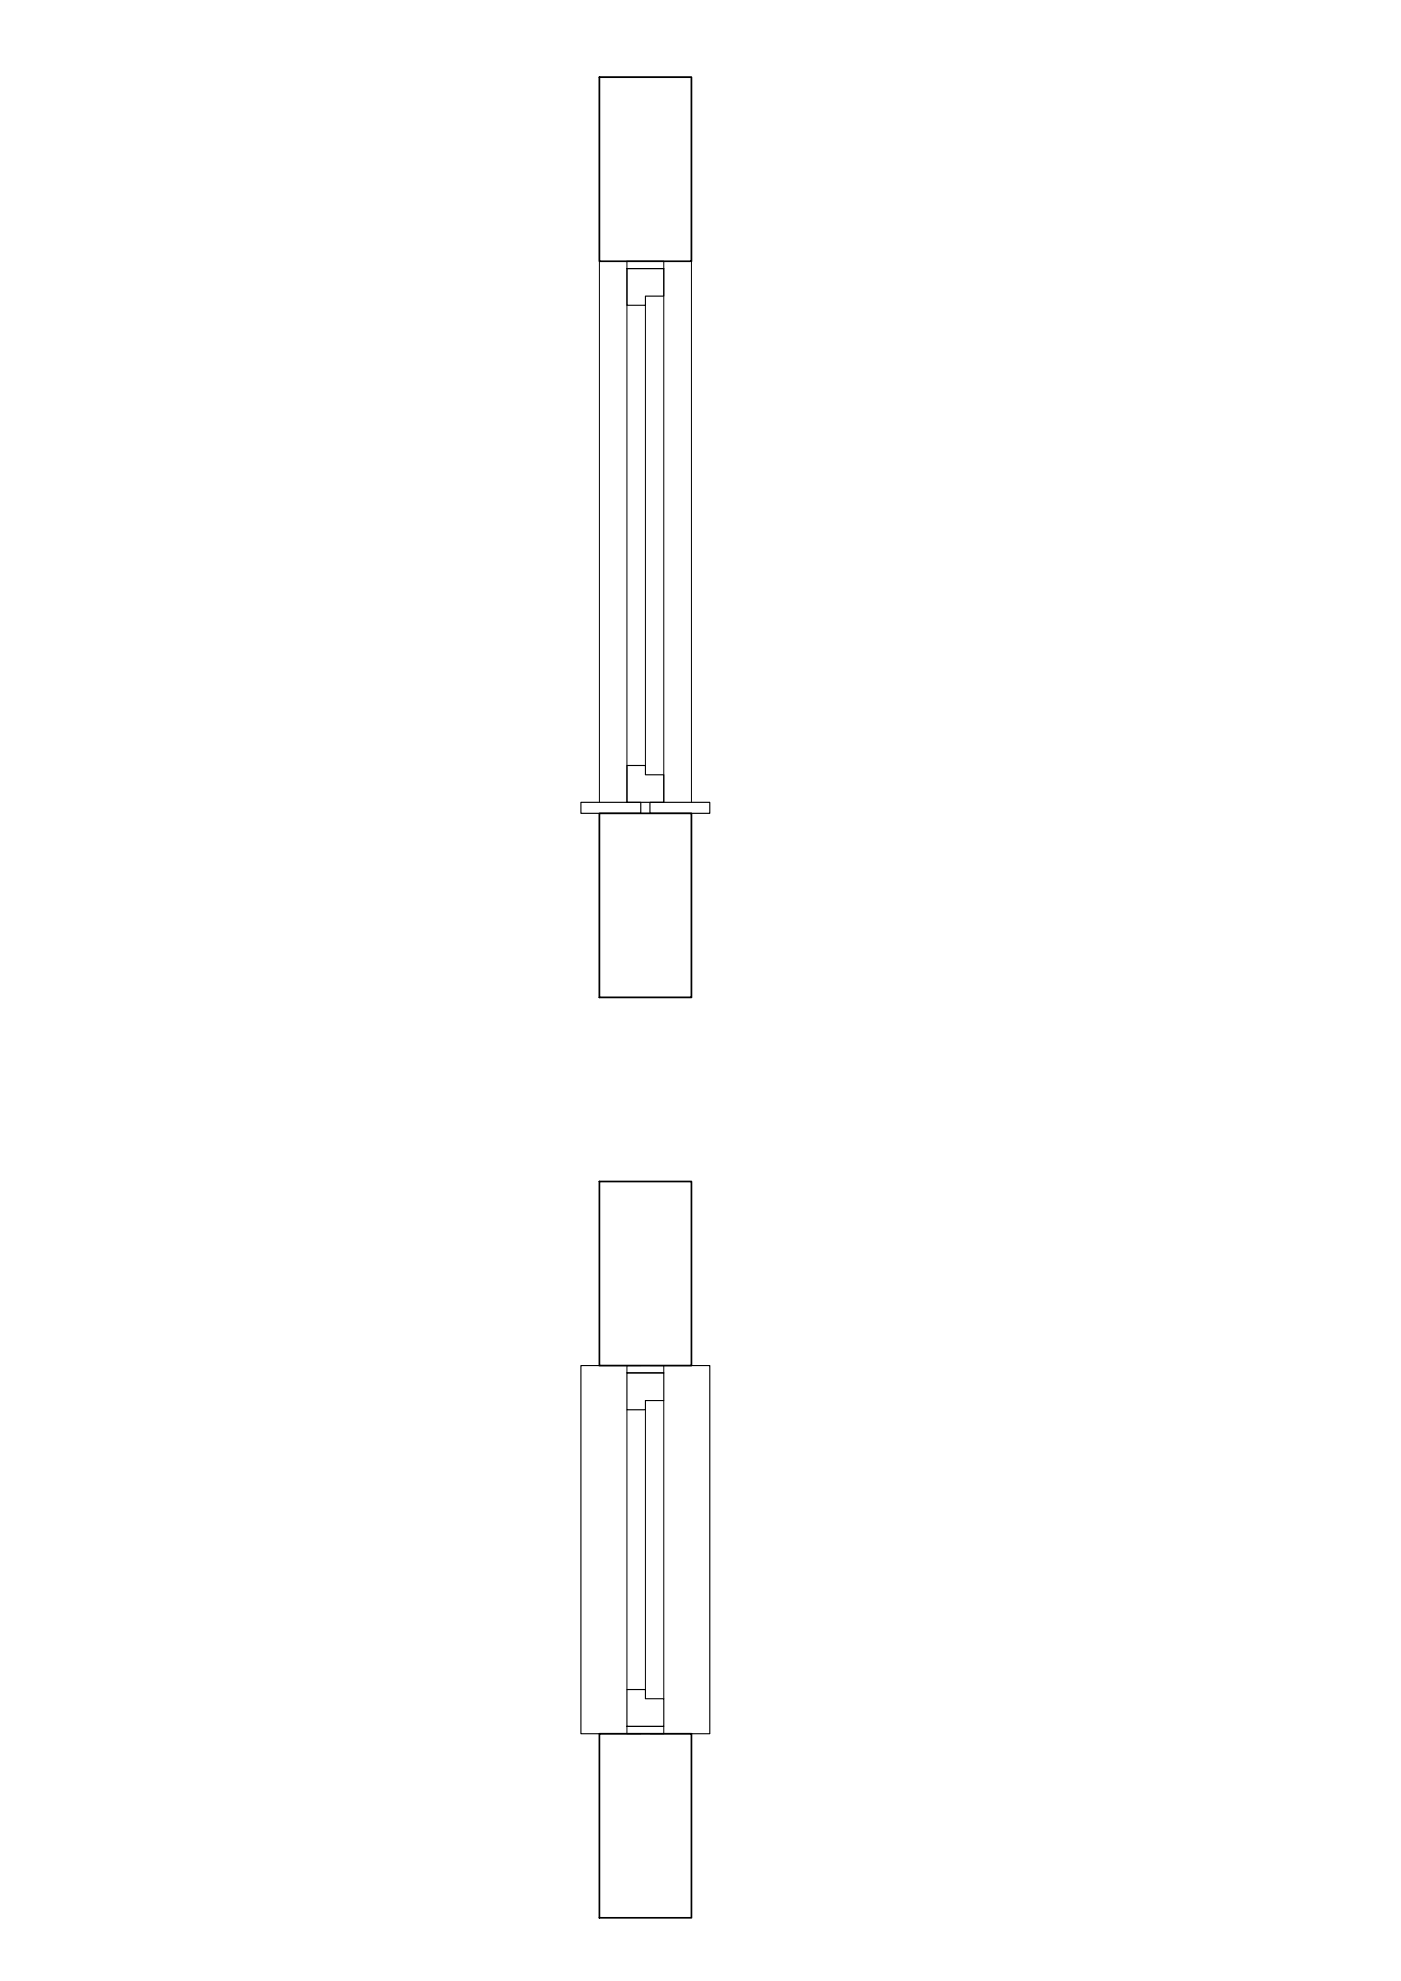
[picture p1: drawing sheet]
<svg xmlns="http://www.w3.org/2000/svg" width="420mm" height="594mm" viewBox="0 0 420 594" stroke-linecap="round" stroke-linejoin="round" font-family="sans-serif">
<!-- layer: foro -->
<path d="M179.8 240.6v-217.5h27.6v217.5M179.8 243.9v55.2h27.6v-55.2" fill="none" stroke="#000" stroke-width=".3"/>
<!-- layer: muro sez -->
<path d="M179.8 23.1h27.6v55.2h-27.6zM179.8 243.9h27.6v55.2h-27.6zM179.8 354.3h27.6v55.2h-27.6zM179.8 519.9h27.6v55.2h-27.6z" fill="none" stroke="#000" stroke-width=".51"/>
<!-- layer: controtelaio -->
<path d="M188 80.5v-2.2h11.1v2.2h-11.1v160.1M193.6 91.6v138M199.1 80.5v160.1M188 409.5h11.1v2.2h-11.1zM188 422.8v83.9M193.6 422.8v83.9M199.1 420v89.4M188 517.7h11.1v2.2h-11.1z" fill="none" stroke="#000" stroke-width=".3"/>
<!-- layer: lastre -->
<path d="M174.2 240.6h18v3.3h-18zM194.9 240.6h18v3.3h-18zM192.2 409.5h-18v110.4h18M194.9 409.5h18v110.4h-18" fill="none" stroke="#000" stroke-width=".34"/>
<!-- layer: telaio -->
<path d="M188 80.5h11.1v8.3h-5.5v2.8h-5.6zM188 229.6h5.6v2.8h5.5v8.2h-11.1zM188 411.7h11.1v8.3h-5.5v2.8h-5.6zM188 506.7h5.6v2.7h5.5v8.3h-11.1z" fill="none" stroke="#000" stroke-width=".34"/>
<!-- layer: 0 -->
<path d="M7.8 18.1v558.3" fill="none" stroke="#fff" stroke-width=".3"/>
</svg>
